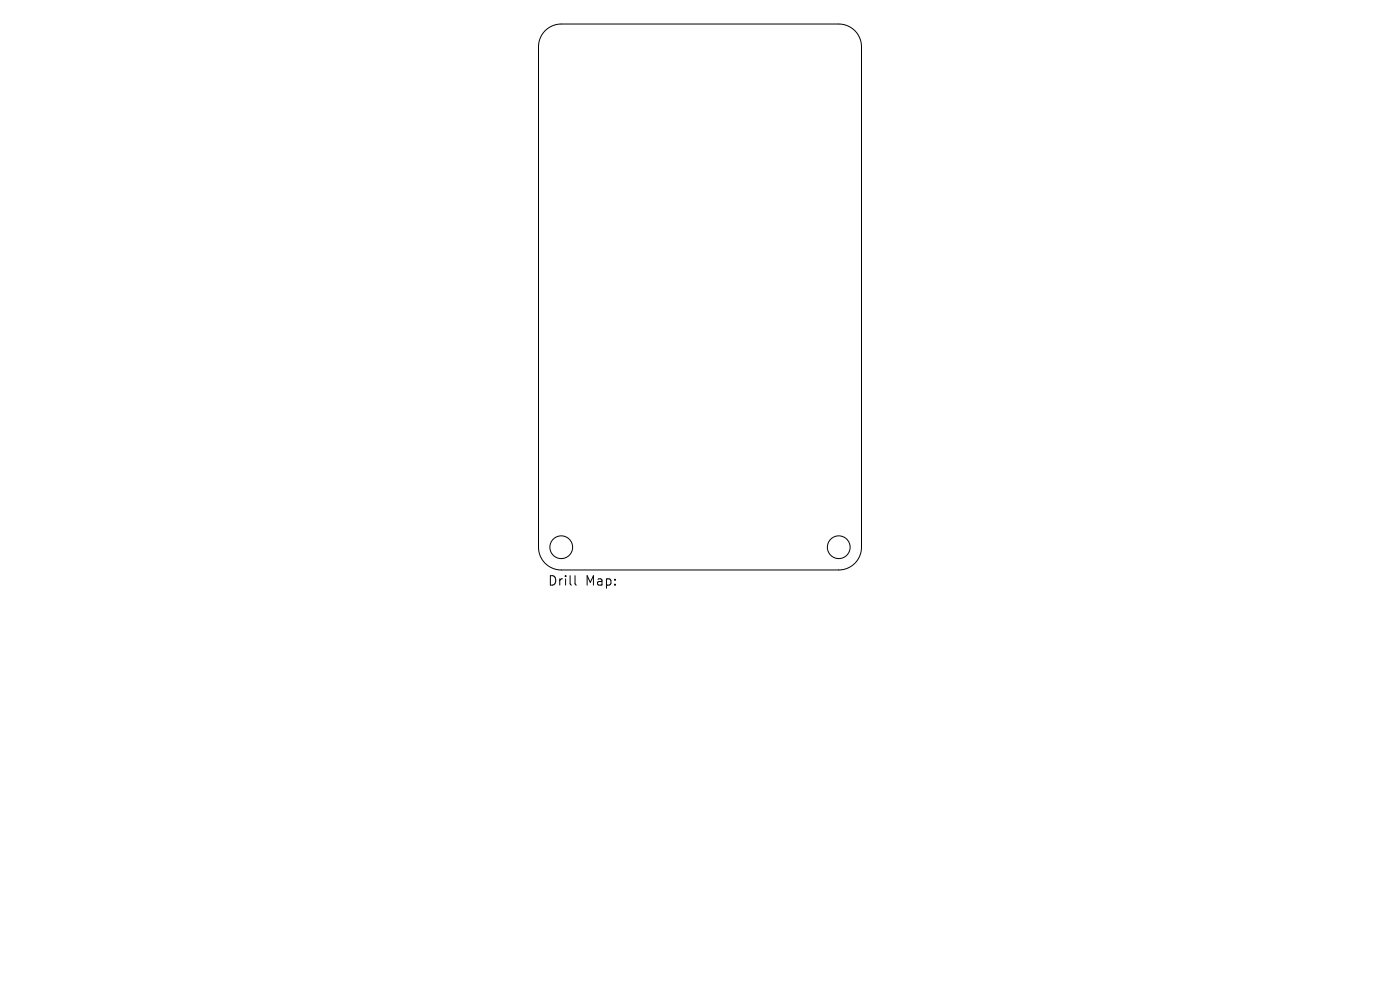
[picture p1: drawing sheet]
<svg xmlns="http://www.w3.org/2000/svg" width="297mm" height="210mm" viewBox="0 0 297 210" stroke-linecap="round" stroke-linejoin="round" font-family="sans-serif">
<defs><g id="words">
<g font-size="2.8">
<text x="116.1" y="124.5">Drill</text>
<text x="124.2" y="124.5">Map:</text>
</g>
</g></defs>
<g fill="none" stroke="#000" stroke-width=".21">
<path d="M115.7 6.5a4.8 4.8 0 0 1 3.4-1.4h58.8a4.8 4.8 0 0 1 4.9 4.8v106.2a4.8 4.8 0 0 1-4.9 4.8h-58.8a4.8 4.8 0 0 1-4.9-4.8v-106.2a4.8 4.8 0 0 1 1.5-3.4zM122 122.1v1.7l.3 .3"/>
<circle cx="119.1" cy="116.1" r="2.41"/>
<circle cx="177.9" cy="116.1" r="2.41"/>
</g>
<use href="#words"/>
</svg>
